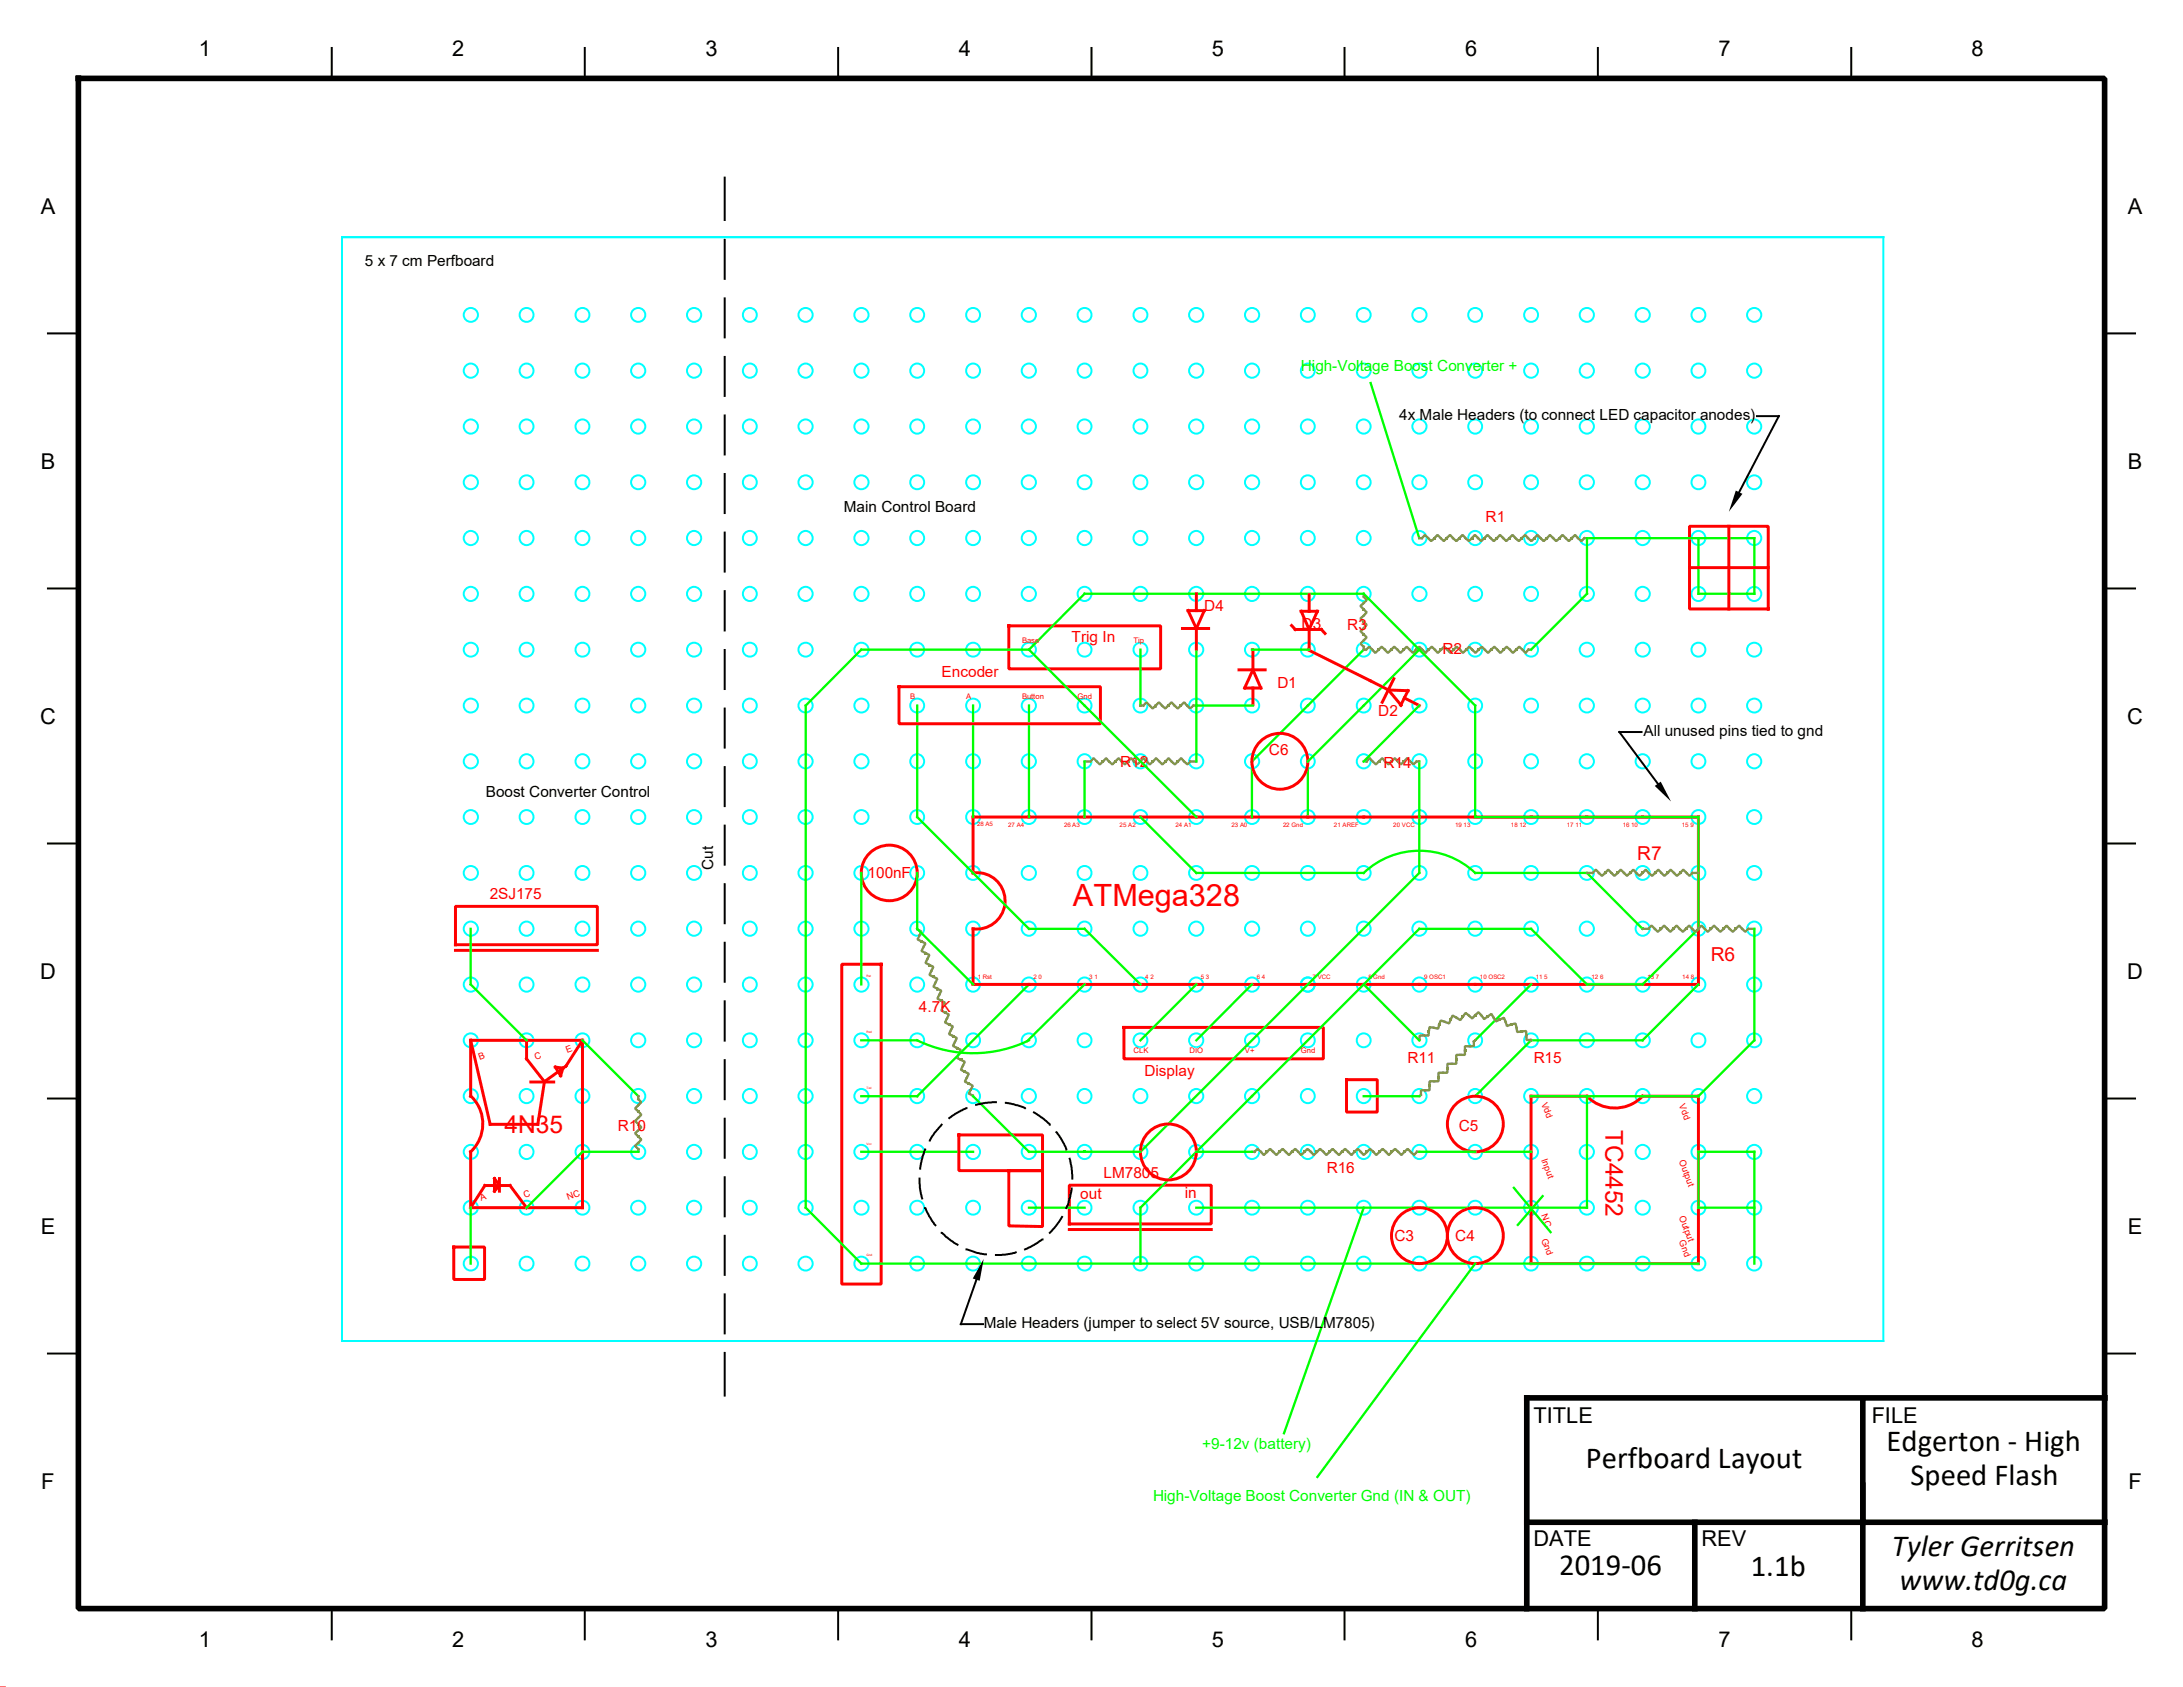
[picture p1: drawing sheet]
<svg xmlns="http://www.w3.org/2000/svg" width="279mm" height="216mm" viewBox="0 0 279 216" stroke-linecap="round" stroke-linejoin="round" font-family="sans-serif">
<defs><g id="words">
<text font-size="3.9" fill="#f00" x="137.3" y="116">ATMega328</text>
<g font-size="3.9">
<text x="241.5" y="185.8">Edgerton - High</text>
<text x="203" y="187.8">Perfboard Layout</text>
<text x="244.5" y="190.1">Speed Flash</text>
<text x="199.6" y="201.6">2019-06</text>
<text x="224.1" y="201.7">1.1b</text>
<text x="242.1" y="199.1">Tyler Gerritsen</text>
<text x="243.1" y="203.5">www.td0g.ca</text>
</g>
<g font-size="3.1" fill="#f00">
<text x="64.6" y="145">4N35</text>
<text x="205.5" y="144.6" transform="rotate(90 205.5 144.6)">TC4452</text>
</g>
<g font-size="2.8">
<text x="25.4" y="7.2">1</text>
<text x="57.9" y="7.2">2</text>
<text x="90.3" y="7.2">3</text>
<text x="122.7" y="7.2">4</text>
<text x="155.1" y="7.2">5</text>
<text x="187.5" y="7.2">6</text>
<text x="220" y="7.2">7</text>
<text x="252.3" y="7.2">8</text>
<text x="5.2" y="27.4">A</text>
<text x="272.3" y="27.4">A</text>
<text x="5.2" y="60">B</text>
<text x="272.3" y="60">B</text>
<text x="5.1" y="92.7">C</text>
<text x="272.2" y="92.7">C</text>
<text x="5.1" y="125.3">D</text>
<text x="272.2" y="125.3">D</text>
<text x="5.2" y="157.9">E</text>
<text x="272.3" y="157.9">E</text>
<text x="196.3" y="182.2">TITLE</text>
<text x="239.6" y="182.2">FILE</text>
<text x="5.2" y="190.5">F</text>
<text x="272.4" y="190.5">F</text>
<text x="196.3" y="197.8">DATE</text>
<text x="217.8" y="197.8">REV</text>
<text x="25.4" y="210.8">1</text>
<text x="57.9" y="210.8">2</text>
<text x="90.3" y="210.8">3</text>
<text x="122.7" y="210.8">4</text>
<text x="155.1" y="210.8">5</text>
<text x="187.5" y="210.8">6</text>
<text x="220" y="210.8">7</text>
<text x="252.3" y="210.8">8</text>
</g>
<g font-size="2.5" fill="#f00">
<text x="209.5" y="110.1">R7</text>
<text x="218.9" y="123">R6</text>
</g>
<g font-size="2">
<text x="46.7" y="34">5 x 7 cm Perfboard</text>
<text x="179.1" y="53.8">4x Male Headers (to connect LED capacitor anodes)</text>
<text x="108" y="65.5">Main Control Board</text>
<text x="210.4" y="94.2">All unused pins tied to gnd</text>
<text x="62.2" y="102">Boost Converter Control</text>
<text x="91.3" y="111.3" transform="rotate(-90 91.3 111.3)">Cut</text>
<text x="125.9" y="170">Male Headers (jumper to select 5V source, USB/LM7805)</text>
</g>
<g font-size="2" fill="#0f0">
<text x="166.5" y="47.5">High-Voltage Boost Converter +</text>
<text x="153.9" y="185.5">+9-12v (battery)</text>
<text x="147.6" y="192.1">High-Voltage Boost Converter Gnd (IN &amp; OUT)</text>
</g>
<g font-size="2" fill="#f00">
<text x="190.1" y="66.8">R1</text>
<text x="137.2" y="82.1">Trig In</text>
<text x="154.1" y="78.1">D4</text>
<text x="166.6" y="80.6">D3</text>
<text x="172.4" y="80.6">R3</text>
<text x="184.6" y="83.7">R2</text>
<text x="120.5" y="86.7">Encoder</text>
<text x="163.5" y="88">D1</text>
<text x="176.4" y="91.7">D2</text>
<text x="143.4" y="98.2">R12</text>
<text x="162.4" y="96.6">C6</text>
<text x="177.1" y="98.3">R14</text>
<text x="111" y="112.4">100nF</text>
<text x="62.7" y="115.1">2SJ175</text>
<text x="117.6" y="129.5">4.7K</text>
<text x="146.5" y="137.7">Display</text>
<text x="180.1" y="136.1">R11</text>
<text x="196.3" y="136.1">R15</text>
<text x="79.1" y="144.8">R10</text>
<text x="186.7" y="144.7">C5</text>
<text x="138.3" y="153.5">out</text>
<text x="141.2" y="150.7">LM7805</text>
<text x="151.6" y="153.3">in</text>
<text x="169.8" y="150.1">R16</text>
<text x="178.5" y="158.9">C3</text>
<text x="186.3" y="158.9">C4</text>
</g>
<g font-size="1.2" fill="#f00">
<text x="61.4" y="135.6" transform="rotate(-20 61.4 135.6)">B</text>
<text x="68.6" y="135.6" transform="rotate(-20 68.6 135.6)">C</text>
<text x="72.6" y="134.7" transform="rotate(-20 72.6 134.7)">E</text>
<text x="197.3" y="141.3" transform="rotate(70 197.3 141.3)">Vdd</text>
<text x="214.9" y="141.4" transform="rotate(70 214.9 141.4)">Vdd</text>
<text x="197.3" y="148.4" transform="rotate(70 197.3 148.4)">Input</text>
<text x="214.9" y="148.6" transform="rotate(70 214.9 148.6)">Output</text>
<text x="61.6" y="153.8" transform="rotate(-20 61.6 153.8)">A</text>
<text x="67.2" y="153.4" transform="rotate(-20 67.2 153.4)">C</text>
<text x="72.7" y="153.6" transform="rotate(-20 72.7 153.6)">NC</text>
<text x="197.3" y="155.5" transform="rotate(70 197.3 155.5)">NC</text>
<text x="214.9" y="155.7" transform="rotate(70 214.9 155.7)">Output</text>
<text x="197.3" y="158.7" transform="rotate(70 197.3 158.7)">Gnd</text>
<text x="214.9" y="158.8" transform="rotate(70 214.9 158.8)">Gnd</text>
</g>
<g font-size="1" fill="#f00">
<text x="130.8" y="82.3">Base</text>
<text x="145.1" y="82.3">Tip</text>
<text x="116.5" y="89.5">B</text>
<text x="123.7" y="89.5">A</text>
<text x="130.8" y="89.5">Button</text>
<text x="137.9" y="89.5">Gnd</text>
<text x="145.1" y="134.7">CLK</text>
<text x="152.2" y="134.7">DIO</text>
<text x="159.3" y="134.7">V+</text>
<text x="166.5" y="134.7">Gnd</text>
</g>
<g font-size=".8" fill="#f00">
<text x="125.1" y="105.7">28 A5</text>
<text x="129" y="105.8">27 A4</text>
<text x="136.2" y="105.8">26 A3</text>
<text x="143.3" y="105.8">25 A2</text>
<text x="150.5" y="105.8">24 A1</text>
<text x="157.6" y="105.8">23 A0</text>
<text x="164.2" y="105.8">22 Gnd</text>
<text x="170.7" y="105.8">21 AREF</text>
<text x="178.3" y="105.8">20 VCC</text>
<text x="186.3" y="105.8">19 13</text>
<text x="193.4" y="105.8">18 12</text>
<text x="200.5" y="105.8">17 11</text>
<text x="207.7" y="105.8">16 10</text>
<text x="215.3" y="105.8">15 9</text>
<text x="125.1" y="125.3">1 Rst</text>
<text x="132.3" y="125.3">2 0</text>
<text x="139.4" y="125.3">3 1</text>
<text x="146.6" y="125.3">4 2</text>
<text x="153.7" y="125.3">5 3</text>
<text x="160.9" y="125.3">6 4</text>
<text x="168" y="125.3">7 VCC</text>
<text x="175.1" y="125.3">8 Gnd</text>
<text x="182.3" y="125.3">9 OSC1</text>
<text x="189.4" y="125.3">10 OSC2</text>
<text x="196.6" y="125.3">11 5</text>
<text x="203.7" y="125.3">12 6</text>
<text x="210.9" y="125.3">13 7</text>
<text x="215.3" y="125.3">14 8</text>
</g>
<g font-size=".4" fill="#f00">
<text x="110.9" y="125.1">Rst</text>
<text x="110.9" y="132.2">Rxd</text>
<text x="110.9" y="139.4">Txd</text>
<text x="110.9" y="146.5">Vcc</text>
<text x="110.9" y="160.8">Gnd</text>
</g>
</g></defs>
<g fill="none" stroke="#0ff" stroke-width=".25">
<path d="M43.8 30.4h197.2v141.2h-197.2z"/>
<circle cx="60.3" cy="47.4" r=".91"/>
<circle cx="60.3" cy="54.6" r=".91"/>
<circle cx="60.3" cy="40.3" r=".9"/>
<circle cx="67.4" cy="47.4" r=".9"/>
<circle cx="67.4" cy="54.6" r=".9"/>
<circle cx="67.4" cy="40.3" r=".89"/>
<circle cx="74.5" cy="47.4" r=".9"/>
<circle cx="74.5" cy="54.6" r=".9"/>
<circle cx="74.5" cy="40.3" r=".89"/>
<circle cx="81.7" cy="47.4" r=".9"/>
<circle cx="81.7" cy="54.6" r=".9"/>
<circle cx="81.7" cy="40.3" r=".9"/>
<circle cx="88.8" cy="47.4" r=".91"/>
<circle cx="88.8" cy="54.6" r=".91"/>
<circle cx="88.8" cy="40.3" r=".9"/>
<circle cx="96" cy="47.4" r=".9"/>
<circle cx="96" cy="54.6" r=".9"/>
<circle cx="96" cy="40.3" r=".89"/>
<circle cx="103.1" cy="47.4" r=".9"/>
<circle cx="103.1" cy="54.6" r=".9"/>
<circle cx="103.1" cy="40.3" r=".9"/>
<circle cx="110.3" cy="47.4" r=".91"/>
<circle cx="110.3" cy="54.6" r=".91"/>
<circle cx="110.3" cy="40.3" r=".9"/>
<circle cx="117.4" cy="47.4" r=".9"/>
<circle cx="117.4" cy="54.6" r=".9"/>
<circle cx="117.4" cy="40.3" r=".89"/>
<circle cx="124.5" cy="47.4" r=".9"/>
<circle cx="124.5" cy="54.6" r=".9"/>
<circle cx="124.5" cy="40.3" r=".89"/>
<circle cx="131.7" cy="47.4" r=".9"/>
<circle cx="131.7" cy="54.6" r=".9"/>
<circle cx="131.7" cy="40.3" r=".9"/>
<circle cx="138.8" cy="47.4" r=".9"/>
<circle cx="138.8" cy="54.6" r=".9"/>
<circle cx="138.8" cy="40.3" r=".89"/>
<circle cx="146" cy="47.4" r=".9"/>
<circle cx="146" cy="54.6" r=".9"/>
<circle cx="146" cy="40.3" r=".89"/>
<circle cx="153.1" cy="47.4" r=".9"/>
<circle cx="153.1" cy="54.6" r=".9"/>
<circle cx="153.1" cy="40.3" r=".9"/>
<circle cx="160.3" cy="47.4" r=".91"/>
<circle cx="160.3" cy="54.6" r=".91"/>
<circle cx="160.3" cy="40.3" r=".9"/>
<circle cx="167.4" cy="47.4" r=".9"/>
<circle cx="167.4" cy="54.6" r=".9"/>
<circle cx="167.4" cy="40.3" r=".89"/>
<circle cx="174.5" cy="47.4" r=".9"/>
<circle cx="174.5" cy="54.6" r=".9"/>
<circle cx="174.5" cy="40.3" r=".89"/>
<circle cx="181.7" cy="47.4" r=".91"/>
<circle cx="181.7" cy="54.6" r=".91"/>
<circle cx="181.7" cy="40.3" r=".9"/>
<circle cx="188.8" cy="47.4" r=".9"/>
<circle cx="188.8" cy="54.6" r=".9"/>
<circle cx="188.8" cy="40.3" r=".89"/>
<circle cx="196" cy="47.4" r=".9"/>
<circle cx="196" cy="54.6" r=".9"/>
<circle cx="196" cy="40.3" r=".89"/>
<circle cx="203.1" cy="47.4" r=".9"/>
<circle cx="203.1" cy="54.6" r=".9"/>
<circle cx="203.1" cy="40.3" r=".9"/>
<circle cx="210.3" cy="47.4" r=".91"/>
<circle cx="210.3" cy="54.6" r=".91"/>
<circle cx="210.3" cy="40.3" r=".9"/>
<circle cx="217.4" cy="47.4" r=".9"/>
<circle cx="217.4" cy="54.6" r=".9"/>
<circle cx="217.4" cy="40.3" r=".89"/>
<circle cx="224.5" cy="47.4" r=".9"/>
<circle cx="224.5" cy="54.6" r=".9"/>
<circle cx="224.5" cy="40.3" r=".9"/>
<circle cx="60.3" cy="68.9" r=".91"/>
<circle cx="60.3" cy="76" r=".91"/>
<circle cx="60.3" cy="61.7" r=".9"/>
<circle cx="67.4" cy="68.8" r=".9"/>
<circle cx="67.4" cy="76" r=".9"/>
<circle cx="67.4" cy="61.7" r=".89"/>
<circle cx="74.5" cy="68.8" r=".9"/>
<circle cx="74.5" cy="76" r=".9"/>
<circle cx="74.5" cy="61.7" r=".89"/>
<circle cx="81.7" cy="68.9" r=".9"/>
<circle cx="81.7" cy="76" r=".9"/>
<circle cx="81.7" cy="61.7" r=".9"/>
<circle cx="88.8" cy="68.9" r=".91"/>
<circle cx="88.8" cy="76" r=".91"/>
<circle cx="88.8" cy="61.7" r=".9"/>
<circle cx="96" cy="68.8" r=".9"/>
<circle cx="96" cy="76" r=".9"/>
<circle cx="96" cy="61.7" r=".89"/>
<circle cx="103.1" cy="68.9" r=".9"/>
<circle cx="103.1" cy="76" r=".9"/>
<circle cx="103.1" cy="61.7" r=".9"/>
<circle cx="110.3" cy="68.9" r=".91"/>
<circle cx="110.3" cy="76" r=".91"/>
<circle cx="110.3" cy="61.7" r=".9"/>
<circle cx="117.4" cy="68.8" r=".9"/>
<circle cx="117.4" cy="76" r=".9"/>
<circle cx="117.4" cy="61.7" r=".89"/>
<circle cx="124.5" cy="68.8" r=".9"/>
<circle cx="124.5" cy="76" r=".9"/>
<circle cx="124.5" cy="61.7" r=".89"/>
<circle cx="131.7" cy="68.9" r=".9"/>
<circle cx="131.7" cy="76" r=".9"/>
<circle cx="131.7" cy="61.7" r=".9"/>
<circle cx="138.8" cy="68.8" r=".9"/>
<circle cx="138.8" cy="76" r=".9"/>
<circle cx="138.8" cy="61.7" r=".89"/>
<circle cx="146" cy="68.8" r=".9"/>
<circle cx="146" cy="76" r=".9"/>
<circle cx="146" cy="61.7" r=".89"/>
<circle cx="153.1" cy="68.9" r=".9"/>
<circle cx="153.1" cy="76" r=".9"/>
<circle cx="153.1" cy="61.7" r=".9"/>
<circle cx="160.3" cy="68.9" r=".91"/>
<circle cx="160.3" cy="76" r=".91"/>
<circle cx="160.3" cy="61.7" r=".9"/>
<circle cx="167.4" cy="68.8" r=".9"/>
<circle cx="167.4" cy="76" r=".9"/>
<circle cx="167.4" cy="61.7" r=".89"/>
<circle cx="174.5" cy="68.8" r=".9"/>
<circle cx="174.5" cy="76" r=".9"/>
<circle cx="174.5" cy="61.7" r=".89"/>
<circle cx="181.7" cy="68.9" r=".91"/>
<circle cx="181.7" cy="76" r=".91"/>
<circle cx="181.7" cy="61.7" r=".9"/>
<circle cx="188.8" cy="68.8" r=".9"/>
<circle cx="188.8" cy="76" r=".9"/>
<circle cx="188.8" cy="61.7" r=".89"/>
<circle cx="196" cy="68.8" r=".9"/>
<circle cx="196" cy="76" r=".9"/>
<circle cx="196" cy="61.7" r=".89"/>
<circle cx="203.1" cy="68.9" r=".9"/>
<circle cx="203.1" cy="76" r=".9"/>
<circle cx="203.1" cy="61.7" r=".9"/>
<circle cx="210.3" cy="68.9" r=".91"/>
<circle cx="210.3" cy="76" r=".91"/>
<circle cx="210.3" cy="61.7" r=".9"/>
<circle cx="217.4" cy="68.8" r=".9"/>
<circle cx="217.4" cy="76" r=".9"/>
<circle cx="217.4" cy="61.7" r=".89"/>
<circle cx="224.5" cy="68.9" r=".9"/>
<circle cx="224.5" cy="76" r=".9"/>
<circle cx="224.5" cy="61.7" r=".9"/>
<circle cx="60.3" cy="97.4" r=".91"/>
<circle cx="60.3" cy="83.1" r=".9"/>
<circle cx="60.3" cy="90.3" r=".9"/>
<circle cx="67.4" cy="97.4" r=".9"/>
<circle cx="67.4" cy="90.3" r=".89"/>
<circle cx="67.4" cy="83.1" r=".89"/>
<circle cx="74.5" cy="97.4" r=".9"/>
<circle cx="74.5" cy="90.3" r=".89"/>
<circle cx="74.5" cy="83.1" r=".89"/>
<circle cx="81.7" cy="97.4" r=".9"/>
<circle cx="81.7" cy="83.2" r=".9"/>
<circle cx="81.7" cy="90.3" r=".9"/>
<circle cx="88.8" cy="97.4" r=".91"/>
<circle cx="88.8" cy="83.1" r=".9"/>
<circle cx="88.8" cy="90.3" r=".9"/>
<circle cx="96" cy="97.4" r=".9"/>
<circle cx="96" cy="83.1" r=".89"/>
<circle cx="96" cy="90.3" r=".89"/>
<circle cx="103.1" cy="97.4" r=".9"/>
<circle cx="103.1" cy="90.3" r=".9"/>
<circle cx="103.1" cy="83.2" r=".9"/>
<circle cx="110.3" cy="97.4" r=".91"/>
<circle cx="110.3" cy="83.1" r=".9"/>
<circle cx="110.3" cy="90.3" r=".9"/>
<circle cx="117.4" cy="97.4" r=".9"/>
<circle cx="117.4" cy="83.1" r=".89"/>
<circle cx="117.4" cy="90.3" r=".89"/>
<circle cx="124.5" cy="97.4" r=".9"/>
<circle cx="124.5" cy="83.1" r=".89"/>
<circle cx="124.5" cy="90.3" r=".89"/>
<circle cx="131.7" cy="97.4" r=".9"/>
<circle cx="131.7" cy="90.3" r=".9"/>
<circle cx="131.7" cy="83.2" r=".9"/>
<circle cx="138.8" cy="97.4" r=".9"/>
<circle cx="138.8" cy="90.3" r=".89"/>
<circle cx="138.8" cy="83.1" r=".89"/>
<circle cx="146" cy="97.4" r=".9"/>
<circle cx="146" cy="90.3" r=".89"/>
<circle cx="146" cy="83.1" r=".89"/>
<circle cx="153.1" cy="97.4" r=".9"/>
<circle cx="153.1" cy="90.3" r=".9"/>
<circle cx="153.1" cy="83.2" r=".9"/>
<circle cx="160.3" cy="97.4" r=".91"/>
<circle cx="160.3" cy="83.1" r=".9"/>
<circle cx="160.3" cy="90.3" r=".9"/>
<circle cx="167.4" cy="97.4" r=".9"/>
<circle cx="167.4" cy="90.3" r=".89"/>
<circle cx="167.4" cy="83.1" r=".89"/>
<circle cx="174.5" cy="97.4" r=".9"/>
<circle cx="174.5" cy="83.1" r=".89"/>
<circle cx="174.5" cy="90.3" r=".89"/>
<circle cx="181.7" cy="97.4" r=".91"/>
<circle cx="181.7" cy="90.3" r=".9"/>
<circle cx="181.7" cy="83.1" r=".9"/>
<circle cx="188.8" cy="97.4" r=".9"/>
<circle cx="188.8" cy="90.3" r=".89"/>
<circle cx="188.8" cy="83.1" r=".89"/>
<circle cx="196" cy="97.4" r=".9"/>
<circle cx="196" cy="90.3" r=".89"/>
<circle cx="196" cy="83.1" r=".89"/>
<circle cx="203.1" cy="97.4" r=".9"/>
<circle cx="203.1" cy="90.3" r=".9"/>
<circle cx="203.1" cy="83.2" r=".9"/>
<circle cx="210.3" cy="97.4" r=".91"/>
<circle cx="210.3" cy="83.1" r=".9"/>
<circle cx="210.3" cy="90.3" r=".9"/>
<circle cx="217.4" cy="97.4" r=".9"/>
<circle cx="217.4" cy="90.3" r=".89"/>
<circle cx="217.4" cy="83.1" r=".89"/>
<circle cx="224.5" cy="97.4" r=".9"/>
<circle cx="224.5" cy="83.2" r=".9"/>
<circle cx="224.5" cy="90.3" r=".9"/>
<circle cx="60.3" cy="118.8" r=".91"/>
<circle cx="60.3" cy="104.6" r=".9"/>
<circle cx="60.3" cy="111.7" r=".9"/>
<circle cx="67.4" cy="118.8" r=".9"/>
<circle cx="67.4" cy="111.7" r=".89"/>
<circle cx="67.4" cy="104.6" r=".89"/>
<circle cx="74.5" cy="118.8" r=".9"/>
<circle cx="74.5" cy="104.6" r=".89"/>
<circle cx="74.5" cy="111.7" r=".89"/>
<circle cx="81.7" cy="118.9" r=".9"/>
<circle cx="81.7" cy="104.6" r=".9"/>
<circle cx="81.7" cy="111.7" r=".9"/>
<circle cx="88.8" cy="118.8" r=".91"/>
<circle cx="88.8" cy="111.7" r=".9"/>
<circle cx="88.8" cy="104.6" r=".9"/>
<circle cx="96" cy="118.8" r=".9"/>
<circle cx="96" cy="111.7" r=".89"/>
<circle cx="96" cy="104.6" r=".89"/>
<circle cx="103.1" cy="118.9" r=".9"/>
<circle cx="103.1" cy="111.7" r=".9"/>
<circle cx="103.1" cy="104.6" r=".9"/>
<circle cx="110.3" cy="118.8" r=".91"/>
<circle cx="110.3" cy="111.7" r=".9"/>
<circle cx="110.3" cy="104.6" r=".9"/>
<circle cx="117.4" cy="118.8" r=".9"/>
<circle cx="117.4" cy="104.6" r=".89"/>
<circle cx="117.4" cy="111.7" r=".89"/>
<circle cx="124.5" cy="118.8" r=".9"/>
<circle cx="124.5" cy="104.6" r=".89"/>
<circle cx="124.5" cy="111.7" r=".89"/>
<circle cx="131.7" cy="118.9" r=".9"/>
<circle cx="131.7" cy="104.6" r=".9"/>
<circle cx="131.7" cy="111.7" r=".9"/>
<circle cx="138.8" cy="118.8" r=".9"/>
<circle cx="138.8" cy="111.7" r=".89"/>
<circle cx="138.8" cy="104.6" r=".89"/>
<circle cx="146" cy="118.8" r=".9"/>
<circle cx="146" cy="104.6" r=".89"/>
<circle cx="146" cy="111.7" r=".89"/>
<circle cx="153.1" cy="118.9" r=".9"/>
<circle cx="153.1" cy="104.6" r=".9"/>
<circle cx="153.1" cy="111.7" r=".9"/>
<circle cx="160.3" cy="118.8" r=".91"/>
<circle cx="160.3" cy="104.6" r=".9"/>
<circle cx="160.3" cy="111.7" r=".9"/>
<circle cx="167.4" cy="118.8" r=".9"/>
<circle cx="167.4" cy="111.7" r=".89"/>
<circle cx="167.4" cy="104.6" r=".89"/>
<circle cx="174.5" cy="118.8" r=".9"/>
<circle cx="174.5" cy="111.7" r=".89"/>
<circle cx="174.5" cy="104.6" r=".89"/>
<circle cx="181.7" cy="118.8" r=".91"/>
<circle cx="181.7" cy="104.6" r=".9"/>
<circle cx="181.7" cy="111.7" r=".9"/>
<circle cx="188.8" cy="118.8" r=".9"/>
<circle cx="188.8" cy="104.6" r=".89"/>
<circle cx="188.8" cy="111.7" r=".89"/>
<circle cx="196" cy="118.8" r=".9"/>
<circle cx="196" cy="104.6" r=".89"/>
<circle cx="196" cy="111.7" r=".89"/>
<circle cx="203.1" cy="118.9" r=".9"/>
<circle cx="203.1" cy="104.6" r=".9"/>
<circle cx="203.1" cy="111.7" r=".9"/>
<circle cx="210.3" cy="118.8" r=".91"/>
<circle cx="210.3" cy="111.7" r=".9"/>
<circle cx="210.3" cy="104.6" r=".9"/>
<circle cx="217.4" cy="118.8" r=".9"/>
<circle cx="217.4" cy="104.6" r=".89"/>
<circle cx="217.4" cy="111.7" r=".89"/>
<circle cx="224.5" cy="118.9" r=".9"/>
<circle cx="224.5" cy="111.7" r=".9"/>
<circle cx="224.5" cy="104.6" r=".9"/>
<circle cx="60.3" cy="126" r=".91"/>
<circle cx="60.3" cy="133.1" r=".9"/>
<circle cx="67.4" cy="126" r=".9"/>
<circle cx="67.4" cy="133.1" r=".89"/>
<circle cx="74.5" cy="126" r=".9"/>
<circle cx="74.5" cy="133.1" r=".89"/>
<circle cx="81.7" cy="126" r=".9"/>
<circle cx="81.7" cy="133.1" r=".9"/>
<circle cx="88.8" cy="126" r=".91"/>
<circle cx="88.8" cy="133.1" r=".9"/>
<circle cx="96" cy="126" r=".9"/>
<circle cx="96" cy="133.1" r=".89"/>
<circle cx="103.1" cy="126" r=".9"/>
<circle cx="103.1" cy="133.1" r=".9"/>
<circle cx="110.3" cy="126" r=".91"/>
<circle cx="110.3" cy="133.1" r=".9"/>
<circle cx="117.4" cy="126" r=".9"/>
<circle cx="117.4" cy="133.1" r=".89"/>
<circle cx="124.5" cy="126" r=".9"/>
<circle cx="124.5" cy="133.1" r=".89"/>
<circle cx="131.7" cy="126" r=".9"/>
<circle cx="131.7" cy="133.1" r=".9"/>
<circle cx="138.8" cy="126" r=".9"/>
<circle cx="138.8" cy="133.1" r=".89"/>
<circle cx="146" cy="126" r=".9"/>
<circle cx="146" cy="133.1" r=".89"/>
<circle cx="153.1" cy="126" r=".9"/>
<circle cx="153.1" cy="133.1" r=".9"/>
<circle cx="160.3" cy="126" r=".91"/>
<circle cx="160.3" cy="133.1" r=".9"/>
<circle cx="167.4" cy="126" r=".9"/>
<circle cx="167.4" cy="133.1" r=".89"/>
<circle cx="174.5" cy="126" r=".9"/>
<circle cx="174.5" cy="133.1" r=".89"/>
<circle cx="181.7" cy="126" r=".91"/>
<circle cx="181.7" cy="133.1" r=".9"/>
<circle cx="188.8" cy="126" r=".9"/>
<circle cx="188.8" cy="133.1" r=".89"/>
<circle cx="196" cy="126" r=".9"/>
<circle cx="196" cy="133.1" r=".89"/>
<circle cx="203.1" cy="126" r=".9"/>
<circle cx="203.1" cy="133.1" r=".9"/>
<circle cx="210.3" cy="126" r=".91"/>
<circle cx="210.3" cy="133.1" r=".9"/>
<circle cx="217.4" cy="126" r=".9"/>
<circle cx="217.4" cy="133.1" r=".89"/>
<circle cx="224.5" cy="126" r=".9"/>
<circle cx="224.5" cy="133.1" r=".9"/>
<circle cx="60.3" cy="140.3" r=".91"/>
<circle cx="60.3" cy="147.4" r=".91"/>
<circle cx="60.3" cy="154.6" r=".9"/>
<circle cx="67.4" cy="140.3" r=".9"/>
<circle cx="67.4" cy="147.4" r=".9"/>
<circle cx="67.4" cy="154.6" r=".89"/>
<circle cx="74.5" cy="140.3" r=".9"/>
<circle cx="74.5" cy="147.4" r=".9"/>
<circle cx="74.5" cy="154.6" r=".89"/>
<circle cx="81.7" cy="140.3" r=".9"/>
<circle cx="81.7" cy="147.4" r=".9"/>
<circle cx="81.7" cy="154.6" r=".9"/>
<circle cx="88.8" cy="140.3" r=".91"/>
<circle cx="88.8" cy="147.4" r=".91"/>
<circle cx="88.8" cy="154.6" r=".9"/>
<circle cx="96" cy="140.3" r=".9"/>
<circle cx="96" cy="147.4" r=".9"/>
<circle cx="96" cy="154.6" r=".89"/>
<circle cx="103.1" cy="140.3" r=".9"/>
<circle cx="103.1" cy="147.4" r=".9"/>
<circle cx="103.1" cy="154.6" r=".9"/>
<circle cx="110.3" cy="140.3" r=".91"/>
<circle cx="110.3" cy="147.4" r=".91"/>
<circle cx="110.3" cy="154.6" r=".9"/>
<circle cx="117.4" cy="140.3" r=".9"/>
<circle cx="117.4" cy="147.4" r=".9"/>
<circle cx="117.4" cy="154.6" r=".89"/>
<circle cx="124.5" cy="140.3" r=".9"/>
<circle cx="124.5" cy="147.4" r=".9"/>
<circle cx="124.5" cy="154.6" r=".89"/>
<circle cx="131.7" cy="140.3" r=".9"/>
<circle cx="131.7" cy="147.4" r=".9"/>
<circle cx="131.7" cy="154.6" r=".9"/>
<circle cx="138.8" cy="140.3" r=".9"/>
<circle cx="138.8" cy="147.4" r=".9"/>
<circle cx="138.8" cy="154.6" r=".89"/>
<circle cx="146" cy="140.3" r=".9"/>
<circle cx="146" cy="147.4" r=".9"/>
<circle cx="146" cy="154.6" r=".89"/>
<circle cx="153.1" cy="140.3" r=".9"/>
<circle cx="153.1" cy="147.4" r=".9"/>
<circle cx="153.1" cy="154.6" r=".9"/>
<circle cx="160.3" cy="140.3" r=".91"/>
<circle cx="160.3" cy="147.4" r=".91"/>
<circle cx="160.3" cy="154.6" r=".9"/>
<circle cx="167.4" cy="140.3" r=".9"/>
<circle cx="167.4" cy="147.4" r=".9"/>
<circle cx="167.4" cy="154.6" r=".89"/>
<circle cx="174.5" cy="140.3" r=".9"/>
<circle cx="174.5" cy="147.4" r=".9"/>
<circle cx="174.5" cy="154.6" r=".89"/>
<circle cx="181.7" cy="140.3" r=".91"/>
<circle cx="181.7" cy="147.4" r=".91"/>
<circle cx="181.7" cy="154.6" r=".9"/>
<circle cx="188.8" cy="140.3" r=".9"/>
<circle cx="188.8" cy="147.4" r=".9"/>
<circle cx="188.8" cy="154.6" r=".89"/>
<circle cx="196" cy="140.3" r=".9"/>
<circle cx="196" cy="147.4" r=".9"/>
<circle cx="196" cy="154.6" r=".89"/>
<circle cx="203.1" cy="140.3" r=".9"/>
<circle cx="203.1" cy="147.4" r=".9"/>
<circle cx="203.1" cy="154.6" r=".9"/>
<circle cx="210.3" cy="140.3" r=".91"/>
<circle cx="210.3" cy="147.4" r=".91"/>
<circle cx="210.3" cy="154.6" r=".9"/>
<circle cx="217.4" cy="140.3" r=".9"/>
<circle cx="217.4" cy="147.4" r=".9"/>
<circle cx="217.4" cy="154.6" r=".89"/>
<circle cx="224.5" cy="140.3" r=".9"/>
<circle cx="224.5" cy="147.4" r=".9"/>
<circle cx="224.5" cy="154.6" r=".9"/>
<circle cx="60.3" cy="161.7" r=".9"/>
<circle cx="67.4" cy="161.7" r=".89"/>
<circle cx="74.5" cy="161.7" r=".89"/>
<circle cx="81.7" cy="161.7" r=".9"/>
<circle cx="88.8" cy="161.7" r=".9"/>
<circle cx="96" cy="161.7" r=".89"/>
<circle cx="103.1" cy="161.7" r=".9"/>
<circle cx="110.3" cy="161.7" r=".9"/>
<circle cx="117.4" cy="161.7" r=".89"/>
<circle cx="124.5" cy="161.7" r=".89"/>
<circle cx="131.7" cy="161.7" r=".9"/>
<circle cx="138.8" cy="161.7" r=".89"/>
<circle cx="146" cy="161.7" r=".89"/>
<circle cx="153.1" cy="161.7" r=".9"/>
<circle cx="160.3" cy="161.7" r=".9"/>
<circle cx="167.4" cy="161.7" r=".89"/>
<circle cx="174.5" cy="161.7" r=".89"/>
<circle cx="181.7" cy="161.7" r=".9"/>
<circle cx="188.8" cy="161.7" r=".89"/>
<circle cx="196" cy="161.7" r=".89"/>
<circle cx="203.1" cy="161.7" r=".9"/>
<circle cx="210.3" cy="161.7" r=".9"/>
<circle cx="217.4" cy="161.7" r=".89"/>
<circle cx="224.5" cy="161.7" r=".9"/>
</g>
<g fill="none" stroke="#f00" stroke-width=".38">
<path d="M136.9 151.7h18.1v4.9h-18.1zM136.9 157.4h18.1M196 140.3h7.1a4.9 4.9 0 0 0 7.1 0h7.2v21.4h-21.4z"/>
<circle cx="113.8" cy="111.7" r="3.6"/>
</g>
<path d="M167.4 97.5v7.1h7.1M181.7 104.6v7.1" fill="none" stroke="#0f0" stroke-width=".3"/>
<path d="M117.4 118.9l.5 .3-.5 1 .5 .3" fill="none" stroke="#83954a" stroke-width=".3"/>
<path d="M117.8 120.3h.3v.3h-.3z" fill-rule="evenodd" fill="#83954a"/>
<path d="M117.9 120.5l.5 .2-.5 1 .5 .3" fill="none" stroke="#83954a" stroke-width=".3"/>
<path d="M118.3 121.8h.3v.3h-.3z" fill-rule="evenodd" fill="#83954a"/>
<path d="M118.4 122l.6 .2-.6 1 .6 .3" fill="none" stroke="#83954a" stroke-width=".3"/>
<path d="M118.8 123.4h.3v.3h-.3z" fill-rule="evenodd" fill="#83954a"/>
<path d="M119 123.5l.5 .2-.5 1.1 .5 .2" fill="none" stroke="#83954a" stroke-width=".3"/>
<path d="M119.3 124.9h.3v.3h-.3z" fill-rule="evenodd" fill="#83954a"/>
<path d="M119.5 125l.5 .3-.5 1 .5 .2M120 126.5h.1M120 126.5l.5 .3-.5 1 .5 .3" fill="none" stroke="#83954a" stroke-width=".3"/>
<path d="M120.3 127.9h.3v.3h-.3z" fill-rule="evenodd" fill="#83954a"/>
<path d="M120.5 128.1l.4 .2-.4 1 .4 .3" fill="none" stroke="#83954a" stroke-width=".3"/>
<path d="M120.8 129.4h.3v.3h-.3z" fill-rule="evenodd" fill="#83954a"/>
<path d="M120.9 129.6l.6 .2-.6 1.1 .6 .2" fill="none" stroke="#83954a" stroke-width=".3"/>
<path d="M121.3 130.9h.3v.3h-.3z" fill-rule="evenodd" fill="#83954a"/>
<path d="M121.5 131.1l.5 .3-.5 .9 .5 .3" fill="none" stroke="#83954a" stroke-width=".3"/>
<path d="M121.8 132.5h.3v.3h-.3z" fill-rule="evenodd" fill="#83954a"/>
<path d="M122 132.6l.5 .2-.5 1.1 .5 .2" fill="none" stroke="#83954a" stroke-width=".3"/>
<path d="M122.3 134h.3v.3h-.3z" fill-rule="evenodd" fill="#83954a"/>
<path d="M122.5 134.1l.5 .3-.5 1 .5 .2" fill="none" stroke="#83954a" stroke-width=".3"/>
<path d="M122.9 135.5h.2v.3h-.2z" fill-rule="evenodd" fill="#83954a"/>
<path d="M123 135.6l.5 .3-.5 1 .5 .3" fill="none" stroke="#83954a" stroke-width=".3"/>
<path d="M123.4 137h.3v.3h-.3z" fill-rule="evenodd" fill="#83954a"/>
<path d="M123.5 137.2l.5 .2-.5 1 .5 .3" fill="none" stroke="#83954a" stroke-width=".3"/>
<path d="M123.9 138.5h.3v.3h-.3z" fill-rule="evenodd" fill="#83954a"/>
<path d="M124 138.7l.5 .2-.5 1.1 .5 .3" fill="none" stroke="#83954a" stroke-width=".3"/>
<path d="M124.5 104.6h92.9v21.4h-92.9v-7.1a3.6 3.6 0 0 0 4.1-3.6 3.6 3.6 0 0 0-4.1-3.6zM107.7 123.4h5.1v40.9h-5.1z" fill="none" stroke="#f00" stroke-width=".38"/>
<path d="M110.2 111.7v14.3M117.4 118.9l7.1 7.1M110.2 133.1h7.2M131.7 126l-14.3 14.3h-7.2M110.2 147.4h14.3" fill="none" stroke="#0f0" stroke-width=".3"/>
<path d="M210.1 118.7h.3v.3h-.3z" fill-rule="evenodd" fill="#0f0"/>
<path d="M203.1 68.9h14.3M217.4 76h7.1M117.4 111.7v7.2M117.4 133.1a16.3 16.3 0 0 0 14.3 0M110.2 161.7h107.2" fill="none" stroke="#0f0" stroke-width=".3"/>
<path d="M216.2 67.4h10.1v10.5h-10.1z" fill="none" stroke="#f00" stroke-width=".38"/>
<path d="M194.1 83.1l.3-.3 .8 .8 .4-.5h.4" fill="none" stroke="#83954a" stroke-width=".3"/>
<path d="M193.9 83h.3v.3h-.3z" fill-rule="evenodd" fill="#83954a"/>
<path d="M192.4 83.1l.4-.3 .8 .8 .5-.5" fill="none" stroke="#83954a" stroke-width=".3"/>
<path d="M192.3 83h.3v.3h-.3z" fill-rule="evenodd" fill="#83954a"/>
<path d="M190.8 83.1l.5-.3 .7 .8 .4-.5" fill="none" stroke="#83954a" stroke-width=".3"/>
<path d="M190.7 83h.3v.3h-.3z" fill-rule="evenodd" fill="#83954a"/>
<path d="M189.2 83.1l.5-.3 .8 .8 .3-.5" fill="none" stroke="#83954a" stroke-width=".3"/>
<path d="M189.1 83h.3v.3h-.3z" fill-rule="evenodd" fill="#83954a"/>
<path d="M187.7 83.1l.3-.3 .8 .8 .4-.5" fill="none" stroke="#83954a" stroke-width=".3"/>
<path d="M187.5 83h.3v.3h-.3z" fill-rule="evenodd" fill="#83954a"/>
<path d="M186.1 83.1l.3-.3 .8 .8 .5-.5" fill="none" stroke="#83954a" stroke-width=".3"/>
<path d="M185.9 83h.3v.3h-.3z" fill-rule="evenodd" fill="#83954a"/>
<path d="M184.4 83.1l.4-.3 .8 .8 .5-.5" fill="none" stroke="#83954a" stroke-width=".3"/>
<path d="M184.3 83h.3v.3h-.3z" fill-rule="evenodd" fill="#83954a"/>
<path d="M182.8 83.1l.5-.3 .7 .8 .4-.5" fill="none" stroke="#83954a" stroke-width=".3"/>
<path d="M182.7 83h.3v.3h-.3z" fill-rule="evenodd" fill="#83954a"/>
<path d="M181.2 83.1l.5-.3 .8 .8 .3-.5" fill="none" stroke="#83954a" stroke-width=".3"/>
<path d="M181.1 83h.3v.3h-.3z" fill-rule="evenodd" fill="#83954a"/>
<path d="M179.7 83.1l.3-.3 .8 .8 .4-.5" fill="none" stroke="#83954a" stroke-width=".3"/>
<path d="M179.5 83h.3v.3h-.3z" fill-rule="evenodd" fill="#83954a"/>
<path d="M178.1 83.1l.3-.3 .8 .8 .5-.5" fill="none" stroke="#83954a" stroke-width=".3"/>
<path d="M177.9 83h.3v.3h-.3z" fill-rule="evenodd" fill="#83954a"/>
<path d="M176.4 83.1l.4-.3 .8 .8 .5-.5" fill="none" stroke="#83954a" stroke-width=".3"/>
<path d="M176.3 83h.3v.3h-.3z" fill-rule="evenodd" fill="#83954a"/>
<path d="M181.7 68.9h.3l.4-.4 .8 .8 .4-.4M174.5 83.1h.3l.5-.3 .7 .8 .4-.5" fill="none" stroke="#83954a" stroke-width=".3"/>
<path d="M175.4 49l6.3 19.9M167.4 90.3l-7.2 7.2v7.1" fill="none" stroke="#0f0" stroke-width=".3"/>
<path d="M183.4 68.7h.3v.3h-.3z" fill-rule="evenodd" fill="#83954a"/>
<path d="M183.6 68.9l.4-.4 .8 .8 .4-.4" fill="none" stroke="#83954a" stroke-width=".3"/>
<path d="M185 68.7h.3v.3h-.3z" fill-rule="evenodd" fill="#83954a"/>
<path d="M185.2 68.9l.4-.4 .8 .8 .4-.4" fill="none" stroke="#83954a" stroke-width=".3"/>
<path d="M186.6 68.7h.3v.3h-.3z" fill-rule="evenodd" fill="#83954a"/>
<path d="M186.8 68.9l.4-.4 .8 .8 .4-.4" fill="none" stroke="#83954a" stroke-width=".3"/>
<path d="M188.3 68.7h.3v.3h-.3z" fill-rule="evenodd" fill="#83954a"/>
<path d="M188.4 68.9l.4-.4 .8 .8 .4-.4" fill="none" stroke="#83954a" stroke-width=".3"/>
<path d="M189.8 68.7h.3v.3h-.3z" fill-rule="evenodd" fill="#83954a"/>
<path d="M190 68.9l.4-.4 .8 .8 .4-.4" fill="none" stroke="#83954a" stroke-width=".3"/>
<path d="M191.4 68.7h.3v.3h-.3z" fill-rule="evenodd" fill="#83954a"/>
<path d="M191.6 68.9l.4-.4 .8 .8 .4-.4" fill="none" stroke="#83954a" stroke-width=".3"/>
<path d="M193 68.7h.3v.3h-.3z" fill-rule="evenodd" fill="#83954a"/>
<path d="M193.2 68.9l.4-.4 .8 .8 .4-.4" fill="none" stroke="#83954a" stroke-width=".3"/>
<path d="M194.6 68.7h.3v.3h-.3z" fill-rule="evenodd" fill="#83954a"/>
<path d="M194.8 68.9l.4-.4 .8 .8 .4-.4" fill="none" stroke="#83954a" stroke-width=".3"/>
<path d="M196.3 68.7h.3v.3h-.3z" fill-rule="evenodd" fill="#83954a"/>
<path d="M196.4 68.9l.4-.4 .8 .8 .4-.4" fill="none" stroke="#83954a" stroke-width=".3"/>
<path d="M197.8 68.7h.3v.3h-.3z" fill-rule="evenodd" fill="#83954a"/>
<path d="M198 68.9l.4-.4 .8 .8 .4-.4" fill="none" stroke="#83954a" stroke-width=".3"/>
<path d="M199.4 68.7h.3v.3h-.3z" fill-rule="evenodd" fill="#83954a"/>
<path d="M199.6 68.9l.4-.4 .8 .8 .4-.4" fill="none" stroke="#83954a" stroke-width=".3"/>
<path d="M201 68.7h.3v.3h-.3z" fill-rule="evenodd" fill="#83954a"/>
<path d="M201.2 68.9l.4-.4 .8 .8 .4-.4h.3" fill="none" stroke="#83954a" stroke-width=".3"/>
<path d="M115.1 87.9h25.7v4.7h-25.7zM143.8 131.5h25.6v4h-25.6z" fill="none" stroke="#f00" stroke-width=".38"/>
<path d="M117.4 90.3v14.3l14.3 14.3M124.5 90.3v14.3M131.7 90.3v14.3" fill="none" stroke="#0f0" stroke-width=".3"/>
<path d="M138.7 147.3h.3v.3h-.3z" fill-rule="evenodd" fill="#0f0"/>
<g fill="none" stroke="#f00" stroke-width=".38">
<path d="M129.1 80.1h19.4v5.5h-19.4zM122.7 145.2h10.7v4.6h-10.7zM129.1 149.8h4.3v7.2l-4.3-.1z"/>
<circle cx="163.8" cy="97.4" r="3.6"/>
<circle cx="149.5" cy="147.4" r="3.6"/>
<circle cx="181.7" cy="158.1" r="3.6"/>
</g>
<g fill="none" stroke="#0f0" stroke-width=".3">
<path d="M217.4 76v-7.1h7.1v7.1M138.8 90.3l-7.1-7.2h-21.5l-7.1 7.2v64.3l7.1 7.1M146 83.1v7.2M174.5 83.1l-7.1 7.2M174.5 90.3l-7.1 7.2M188.8 90.3v14.3h28.6v14.3l-7.2 7.1M131.7 118.9h7.1l7.2 7.1M181.7 111.7l-35.7 35.7h-14.3l-7.2-7.1M153.1 126l-7.1 7.1M160.2 126l-7.1 7.1M196 133.1l-7.2 7.2M196 126l-7.2 7.1"/>
<path d="M203.1 126l-7.1-7.1h-14.3l-35.7 35.7v7.1M131.7 154.6h7.1M174.5 154.6l-10.2 28.8M188.8 147.4h7.2M193.8 152l4.7 5.7M196 140.3h21.4M197.4 153.1l-3.1 3.7M203.1 140.3v14.3h-50M224.5 154.6h-7.1v-7.2h7.1v14.3"/>
</g>
<path d="M174.5 81.2l.4 .4-.8 .8 .4 .4v.3" fill="none" stroke="#83954a" stroke-width=".3"/>
<path d="M174.4 81h.3v.3h-.3z" fill-rule="evenodd" fill="#83954a"/>
<path d="M174.5 79.6l.4 .4-.8 .8 .4 .4" fill="none" stroke="#83954a" stroke-width=".3"/>
<path d="M174.4 79.4h.3v.3h-.3z" fill-rule="evenodd" fill="#83954a"/>
<path d="M174.5 78l.4 .4-.8 .8 .4 .4" fill="none" stroke="#83954a" stroke-width=".3"/>
<path d="M174.4 77.8h.3v.3h-.3z" fill-rule="evenodd" fill="#83954a"/>
<path d="M174.5 76v.4l.4 .4-.8 .8 .4 .4M146 90.3h.3l.4-.4 .8 .8 .4-.4M147.9 90.3h.1M147.9 90.3l.4-.4 .8 .8 .4-.4" fill="none" stroke="#83954a" stroke-width=".3"/>
<g fill="none" stroke="#f00" stroke-width=".38">
<path d="M152.1 78.1h2l-1 2.3zM151.3 80.4h3.4"/>
<circle cx="188.8" cy="158.1" r="3.6"/>
</g>
<path d="M203.1 68.9v7.1l-7.1 7.1M131.7 83.1l7.1-7.1h35.7l7.2 7.1-7.2 7.2M138.8 126l-7.3 7.2" fill="none" stroke="#0f0" stroke-width=".3"/>
<path d="M149.4 90.1h.3v.3h-.3z" fill-rule="evenodd" fill="#83954a"/>
<path d="M149.5 90.3l.4-.4 .8 .8 .4-.4" fill="none" stroke="#83954a" stroke-width=".3"/>
<path d="M151 90.1h.3v.3h-.3z" fill-rule="evenodd" fill="#83954a"/>
<path d="M150.7 97.5l.5-.5 .8 .8 .4-.3h.7M151.1 90.3l.5-.4 .7 .8 .4-.4h.4" fill="none" stroke="#83954a" stroke-width=".3"/>
<path d="M150.6 97.3h.3v.3h-.3z" fill-rule="evenodd" fill="#83954a"/>
<path d="M149.2 97.5l.4-.5 .8 .8 .3-.3" fill="none" stroke="#83954a" stroke-width=".3"/>
<path d="M149 97.3h.3v.3h-.3z" fill-rule="evenodd" fill="#83954a"/>
<path d="M147.6 97.5l.4-.5 .8 .8 .4-.3" fill="none" stroke="#83954a" stroke-width=".3"/>
<path d="M147.4 97.3h.3v.3h-.3z" fill-rule="evenodd" fill="#83954a"/>
<path d="M146 97.5l.3-.5 .9 .8 .4-.3" fill="none" stroke="#83954a" stroke-width=".3"/>
<path d="M145.8 97.3h.3v.3h-.3z" fill-rule="evenodd" fill="#83954a"/>
<path d="M144.4 97.5l.4-.5 .7 .8 .5-.3" fill="none" stroke="#83954a" stroke-width=".3"/>
<path d="M144.2 97.3h.3v.3h-.3z" fill-rule="evenodd" fill="#83954a"/>
<path d="M142.7 97.5l.5-.5 .8 .8 .4-.3" fill="none" stroke="#83954a" stroke-width=".3"/>
<path d="M142.6 97.3h.3v.3h-.3z" fill-rule="evenodd" fill="#83954a"/>
<path d="M141.2 97.5l.4-.5 .8 .8 .3-.3" fill="none" stroke="#83954a" stroke-width=".3"/>
<path d="M141 97.3h.3v.3h-.3z" fill-rule="evenodd" fill="#83954a"/>
<path d="M138.8 97.5h.8l.4-.5 .8 .8 .4-.3M179.7 97.5l.4-.5 .8 .8 .4-.3h.4" fill="none" stroke="#83954a" stroke-width=".3"/>
<path d="M138.8 97.5v7.1M153.1 83.1v14.4M181.7 83.1l7.1 7.2M181.7 97.5v7.1" fill="none" stroke="#0f0" stroke-width=".3"/>
<path d="M153.1 76v2.1M166.5 78.2h2.1l-1 2.4zM167.6 76.1v2.1M153.1 80.4v2.7M165.3 80.1l.5 .5h3.3l.5 .5M167.4 83.1l10.3 5.2M167.6 80.6v2.5M177.7 88.3l1.6 2M177.7 88.3l2.5 .1-.9 1.9M178.4 86.9l-1.5 3M179.7 89.3l2 1" fill="none" stroke="#f00" stroke-width=".38"/>
<path d="M179.5 97.3h.3v.3h-.3z" fill-rule="evenodd" fill="#83954a"/>
<path d="M178.1 97.5l.4-.5 .8 .8 .4-.3" fill="none" stroke="#83954a" stroke-width=".3"/>
<path d="M178 97.3h.3v.3h-.3z" fill-rule="evenodd" fill="#83954a"/>
<path d="M176.5 97.5l.4-.5 .8 .8 .4-.3" fill="none" stroke="#83954a" stroke-width=".3"/>
<path d="M176.4 97.3h.3v.3h-.3z" fill-rule="evenodd" fill="#83954a"/>
<path d="M174.5 97.5h.4l.4-.5 .8 .8 .4-.3M179.7 147.4l.5-.4 .8 .8 .4-.4h.3" fill="none" stroke="#83954a" stroke-width=".3"/>
<g fill="none" stroke="#f00" stroke-width=".38">
<path d="M158.6 85.7h3.3M160.4 85.7l-1.1 2.4M160.4 85.7l1 2.4h-2.1M160.4 83.1v2.6M160.4 88.1v2.1"/>
<circle cx="188.8" cy="143.9" r="3.6"/>
</g>
<path d="M179.6 147.3h.3v.3h-.3z" fill-rule="evenodd" fill="#83954a"/>
<path d="M178.1 147.4l.5-.4 .8 .8 .3-.4" fill="none" stroke="#83954a" stroke-width=".3"/>
<path d="M178 147.3h.3v.3h-.3z" fill-rule="evenodd" fill="#83954a"/>
<path d="M176.6 147.4l.4-.4 .8 .8 .3-.4" fill="none" stroke="#83954a" stroke-width=".3"/>
<path d="M176.4 147.3h.3v.3h-.3z" fill-rule="evenodd" fill="#83954a"/>
<path d="M175 147.4l.3-.4 .8 .8 .5-.4" fill="none" stroke="#83954a" stroke-width=".3"/>
<path d="M174.8 147.3h.3v.3h-.3z" fill-rule="evenodd" fill="#83954a"/>
<path d="M173.4 147.4l.4-.4 .7 .8 .5-.4" fill="none" stroke="#83954a" stroke-width=".3"/>
<path d="M173.2 147.3h.3v.3h-.3z" fill-rule="evenodd" fill="#83954a"/>
<path d="M171.7 147.4l.5-.4 .8 .8 .4-.4" fill="none" stroke="#83954a" stroke-width=".3"/>
<path d="M171.6 147.3h.3v.3h-.3z" fill-rule="evenodd" fill="#83954a"/>
<path d="M170.2 147.4l.4-.4 .8 .8 .3-.4" fill="none" stroke="#83954a" stroke-width=".3"/>
<path d="M170 147.3h.3v.3h-.3z" fill-rule="evenodd" fill="#83954a"/>
<path d="M168.6 147.4l.4-.4 .8 .8 .4-.4" fill="none" stroke="#83954a" stroke-width=".3"/>
<path d="M168.4 147.3h.3v.3h-.3z" fill-rule="evenodd" fill="#83954a"/>
<path d="M167 147.4l.3-.4 .8 .8 .5-.4" fill="none" stroke="#83954a" stroke-width=".3"/>
<path d="M166.8 147.3h.3v.3h-.3z" fill-rule="evenodd" fill="#83954a"/>
<path d="M165.4 147.4l.4-.4 .7 .8 .5-.4" fill="none" stroke="#83954a" stroke-width=".3"/>
<path d="M165.2 147.3h.3v.3h-.3z" fill-rule="evenodd" fill="#83954a"/>
<path d="M163.7 147.4l.5-.4 .8 .8 .4-.4" fill="none" stroke="#83954a" stroke-width=".3"/>
<path d="M163.6 147.3h.3v.3h-.3z" fill-rule="evenodd" fill="#83954a"/>
<path d="M162.2 147.4l.4-.4 .8 .8 .3-.4" fill="none" stroke="#83954a" stroke-width=".3"/>
<path d="M162 147.3h.3v.3h-.3z" fill-rule="evenodd" fill="#83954a"/>
<path d="M188.8 133.1l-.2 .2v.6h-1.1v.6M160.2 147.4h.4l.4-.4 .8 .8 .4-.4" fill="none" stroke="#83954a" stroke-width=".3"/>
<path d="M160.2 83.1h7.4M153.1 147.4h7.1M181.7 147.4h7.1" fill="none" stroke="#0f0" stroke-width=".3"/>
<path d="M172.3 138.2h4v4.1h-4z" fill="none" stroke="#f00" stroke-width=".38"/>
<path d="M187.4 134.3h.3v.3h-.3z" fill-rule="evenodd" fill="#83954a"/>
<path d="M187.5 134.5v.5h-1.1v.6" fill="none" stroke="#83954a" stroke-width=".3"/>
<path d="M186.2 135.4h.3v.3h-.3z" fill-rule="evenodd" fill="#83954a"/>
<path d="M186.4 135.6v.5h-1.1v.6" fill="none" stroke="#83954a" stroke-width=".3"/>
<path d="M185.1 136.6h.3v.3h-.3z" fill-rule="evenodd" fill="#83954a"/>
<path d="M185.3 136.7v.6h-1.2v.5" fill="none" stroke="#83954a" stroke-width=".3"/>
<path d="M184 137.7h.3v.3h-.3z" fill-rule="evenodd" fill="#83954a"/>
<path d="M184.1 137.8v.6h-1.1v.6" fill="none" stroke="#83954a" stroke-width=".3"/>
<path d="M182.8 138.8h.3v.3h-.3z" fill-rule="evenodd" fill="#83954a"/>
<path d="M183 139v.5h-1.1v.6l-.2 .2M81.7 140.3v.4l.4 .4-.8 .8 .4 .3" fill="none" stroke="#83954a" stroke-width=".3"/>
<path d="M74.5 133.1l7.2 7.2M60.2 154.6v7.1M174.5 140.3h7.2" fill="none" stroke="#0f0" stroke-width=".3"/>
<g fill="none" stroke="#f00" stroke-width=".38">
<path d="M58.3 116h18.2v4.9h-18.2zM58.3 121.6h18.2M60.2 133.1v7.2a4.8 4.8 0 0 1 0 7.1v7.2M60.2 133.1h14.3M60.2 133.1l2.5 10.8h6.1l.9-5.5M67.4 133.1v2.4l2.3 2.9M67.9 138.5h3M71.1 136.6l1 .1-.3 1zM74.5 133.1v21.5h-14.3M74.5 133.1l-2.1 3.3-2.7 2M58.1 159.6h3.9v4.1h-3.9zM60.2 154.6l1.9-2.9h3.2l2.1 2.9"/>
<path d="M63.3 150.8l.6 .9-.6 .7zM63.9 150.8v1.6"/>
</g>
<path d="M81.5 142.1h.3v.3h-.3z" fill-rule="evenodd" fill="#83954a"/>
<path d="M81.7 142.2l.4 .5-.8 .8 .4 .3" fill="none" stroke="#83954a" stroke-width=".3"/>
<path d="M81.5 143.7h.3v.3h-.3z" fill-rule="evenodd" fill="#83954a"/>
<path d="M81.7 143.8l.4 .5-.8 .7 .4 .5" fill="none" stroke="#83954a" stroke-width=".3"/>
<path d="M81.5 145.3h.3v.3h-.3z" fill-rule="evenodd" fill="#83954a"/>
<path d="M210.2 118.9h.8l.4-.5 .8 .9 .4-.4M81.7 145.5l.4 .3-.8 .8 .4 .5v.3" fill="none" stroke="#83954a" stroke-width=".3"/>
<path d="M60.2 118.9v7.1l7.2 7.1M146 104.6l7.1 7.1h21.4a10.4 10.4 0 0 1 14.3 0h14.3l7.1 7.2M81.7 147.4h-7.2l-7.1 7.2M188.8 161.7l-20.2 27.3" fill="none" stroke="#0f0" stroke-width=".3"/>
<path d="M216.2 72.6h10.1M221.3 67.4v10.5" fill="none" stroke="#f00" stroke-width=".38"/>
<g fill="none" stroke="#000" stroke-width=".25">
<path d="M92.8 22.7v5.5M92.8 30.7v5M92.8 38.2v5M92.8 45.7v5M92.8 53.2v5M224.9 53.3h2.8l-5.1 9.7M92.8 60.7v5M92.8 68.2v5M92.8 75.6v5.1M92.8 83.2v5M92.8 90.7v5M92.8 98.2v5"/>
<path d="M210.1 93.7h-2.8l4.9 6.6M92.8 105.7v5M92.8 113.2v5M92.8 120.6v5M92.8 128.1v5.1M92.8 135.7v5M92.8 143.2v5M92.8 150.7v5M92.8 158.2v5M117.7 150.8v1.2l.3 1.4M118.4 147.1l-.3 .9-.3 1.6M118.4 154.6l.5 1.1 .8 1.1"/>
<path d="M120.5 143.9l-.9 1-.6 1.1M120.5 157.8l.6 .5 1.5 1M123.7 141.8l-1.4 .7-.8 .6M123.7 159.9l.4 .1a5.9 5.9 0 0 0 2.1 .5M127.5 141.1h-1.4l-1.2 .3M128.7 141.1l1.5 .3 1 .4M132.3 142.4l1.1 .6 1 .9M133.4 158.6l-1.1 .7-1.1 .6M135.2 144.9l.7 1 .6 1.2M135.9 155.7l-.6 1-.9 1.1M136.9 148.3l.3 1.1v1.4M137.2 152.1l-.2 1-.5 1.5"/>
<path d="M92.8 165.7v4.9M92.8 173.1v5.5M125 163.8l-2 5.7h2.8M130 160.3l-1.3 .3h-1.2"/>
</g>
<path d="M222.2 62.8l.8 .4-1.7 2.3zM211.8 100.6l.8-.6 1.3 2.6zM125.9 161.1l-.5 2.8-.9-.3z" fill="#000"/>
<path d="M212.4 118.7h.3v.3h-.3z" fill-rule="evenodd" fill="#83954a"/>
<path d="M212.6 118.9l.4-.5 .8 .9 .4-.4" fill="none" stroke="#83954a" stroke-width=".3"/>
<path d="M214 118.7h.3v.3h-.3z" fill-rule="evenodd" fill="#83954a"/>
<path d="M214.2 118.9l.4-.5 .8 .9 .4-.4" fill="none" stroke="#83954a" stroke-width=".3"/>
<path d="M215.6 118.7h.3v.3h-.3z" fill-rule="evenodd" fill="#83954a"/>
<path d="M215.8 118.9l.4-.5 .8 .9 .4-.4" fill="none" stroke="#83954a" stroke-width=".3"/>
<path d="M217.2 118.7h.3v.3h-.3z" fill-rule="evenodd" fill="#83954a"/>
<path d="M217.4 118.9l.4-.5 .8 .9 .4-.4" fill="none" stroke="#83954a" stroke-width=".3"/>
<path d="M218.8 118.7h.3v.3h-.3z" fill-rule="evenodd" fill="#83954a"/>
<path d="M219 118.9l.4-.5 .8 .9 .4-.4" fill="none" stroke="#83954a" stroke-width=".3"/>
<path d="M220.4 118.7h.3v.3h-.3z" fill-rule="evenodd" fill="#83954a"/>
<path d="M220.6 118.9l.4-.5 .8 .9 .4-.4" fill="none" stroke="#83954a" stroke-width=".3"/>
<path d="M222 118.7h.3v.3h-.3z" fill-rule="evenodd" fill="#83954a"/>
<path d="M203.1 111.7h.7l.5-.4 .7 .8 .4-.4M222.2 118.9l.4-.5 .8 .9 .4-.4h.7" fill="none" stroke="#83954a" stroke-width=".3"/>
<path d="M205.3 111.5h.3v.3h-.3z" fill-rule="evenodd" fill="#83954a"/>
<path d="M205.4 111.7l.4-.4 .8 .8 .5-.4" fill="none" stroke="#83954a" stroke-width=".3"/>
<path d="M206.9 111.5h.3v.3h-.3z" fill-rule="evenodd" fill="#83954a"/>
<path d="M207.1 111.7l.3-.4 .8 .8 .4-.4" fill="none" stroke="#83954a" stroke-width=".3"/>
<path d="M208.5 111.5h.3v.3h-.3z" fill-rule="evenodd" fill="#83954a"/>
<path d="M208.7 111.7l.3-.4 .8 .8 .4-.4" fill="none" stroke="#83954a" stroke-width=".3"/>
<path d="M210.1 111.5h.3v.3h-.3z" fill-rule="evenodd" fill="#83954a"/>
<path d="M210.2 111.7l.5-.4 .8 .8 .3-.4" fill="none" stroke="#83954a" stroke-width=".3"/>
<path d="M211.7 111.5h.3v.3h-.3z" fill-rule="evenodd" fill="#83954a"/>
<path d="M211.8 111.7l.5-.4 .7 .8 .4-.4" fill="none" stroke="#83954a" stroke-width=".3"/>
<path d="M213.3 111.5h.3v.3h-.3z" fill-rule="evenodd" fill="#83954a"/>
<path d="M213.4 111.7l.4-.4 .8 .8 .5-.4" fill="none" stroke="#83954a" stroke-width=".3"/>
<path d="M214.9 111.5h.3v.3h-.3z" fill-rule="evenodd" fill="#83954a"/>
<path d="M215.1 111.7l.3-.4 .8 .8 .4-.4h.8M194.8 132h.5l.1 1.1h.6" fill="none" stroke="#83954a" stroke-width=".3"/>
<path d="M138.8 90.3l14.3 14.3M153.1 90.3h7.3M181.7 90.3l-7.2 7.2M224.5 118.9v14.2l-7.1 7.2M203.1 126h7.1M217.4 126l-7.2 7.1h-14.2" fill="none" stroke="#0f0" stroke-width=".3"/>
<path d="M194.6 131.9h.3v.3h-.3z" fill-rule="evenodd" fill="#83954a"/>
<path d="M193.4 131.1l.6-.1 .2 1.1 .6-.1" fill="none" stroke="#83954a" stroke-width=".3"/>
<path d="M193.3 131h.2v.3h-.2z" fill-rule="evenodd" fill="#83954a"/>
<path d="M191.9 130.5l.6-.2 .4 1 .5-.2" fill="none" stroke="#83954a" stroke-width=".3"/>
<path d="M191.8 130.3h.3v.3h-.3z" fill-rule="evenodd" fill="#83954a"/>
<path d="M190.4 130.1l.5-.3 .6 .9 .4-.2" fill="none" stroke="#83954a" stroke-width=".3"/>
<path d="M190.2 129.9h.3v.3h-.3z" fill-rule="evenodd" fill="#83954a"/>
<path d="M188.8 129.9l.4-.4 .7 .9 .5-.3" fill="none" stroke="#83954a" stroke-width=".3"/>
<path d="M188.7 129.8h.3v.3h-.3z" fill-rule="evenodd" fill="#83954a"/>
<path d="M188.8 129.9l-.4 .4-.8-.7-.4 .5" fill="none" stroke="#83954a" stroke-width=".3"/>
<path d="M187.1 129.9h.3v.3h-.3z" fill-rule="evenodd" fill="#83954a"/>
<path d="M187.2 130.1l-.3 .5-1-.6-.2 .5" fill="none" stroke="#83954a" stroke-width=".3"/>
<path d="M185.5 130.3h.3v.3h-.3z" fill-rule="evenodd" fill="#83954a"/>
<path d="M185.7 130.5l-.2 .5-1.1-.4-.2 .5" fill="none" stroke="#83954a" stroke-width=".3"/>
<path d="M184.1 131h.3v.3h-.3z" fill-rule="evenodd" fill="#83954a"/>
<path d="M184.2 131.1l-.1 .6-1.1-.3-.1 .6" fill="none" stroke="#83954a" stroke-width=".3"/>
<path d="M182.7 131.9h.3v.3h-.3z" fill-rule="evenodd" fill="#83954a"/>
<path d="M182.2 132.5h-.5v.6M182.9 132l-.1 .5h-.5" fill="none" stroke="#83954a" stroke-width=".3"/>
<path d="M174.5 126l7.2 7.1" fill="none" stroke="#0f0" stroke-width=".3"/>
<path d="M10 10h259.4v195.9h-259.4z" fill="none" stroke="#000" stroke-width=".13"/>
<path d="M0 215.9h.1" fill="none" stroke="#f0f" stroke-width=".13"/>
<path d="M0 215.9h.1" fill="none" stroke="#f0f" stroke-width=".13"/>
<path d="M.1 215.9h.1M0 215.9h.1" fill="none" stroke="#f0f" stroke-width=".13"/>
<path d="M0 215.9h.1" fill="none" stroke="#f0f" stroke-width=".13"/>
<path d="M.1 215.9h.1" fill="none" stroke="#f0f" stroke-width=".13"/>
<path d="M.1 215.9h.1" fill="none" stroke="#f0f" stroke-width=".13"/>
<path d="M.1 215.9h.1" fill="none" stroke="#f0f" stroke-width=".13"/>
<path d="M.1 215.9h.1" fill="none" stroke="#f0f" stroke-width=".13"/>
<path d="M.1 215.9h.1" fill="none" stroke="#f0f" stroke-width=".13"/>
<path d="M.1 215.9h.1" fill="none" stroke="#f0f" stroke-width=".13"/>
<path d="M.2 215.9h.1" fill="none" stroke="#f0f" stroke-width=".13"/>
<path d="M.1 215.9h.1" fill="none" stroke="#f0f" stroke-width=".13"/>
<path d="M.2 215.9h.1" fill="none" stroke="#f0f" stroke-width=".13"/>
<path d="M.2 215.9h.1" fill="none" stroke="#f0f" stroke-width=".13"/>
<path d="M.2 215.9h.1" fill="none" stroke="#f0f" stroke-width=".13"/>
<path d="M.2 215.9h.1" fill="none" stroke="#f0f" stroke-width=".13"/>
<path d="M.2 215.9h.1" fill="none" stroke="#f0f" stroke-width=".13"/>
<path d="M.3 215.9h.1M.2 215.9h.1" fill="none" stroke="#f0f" stroke-width=".13"/>
<path d="M.2 215.9h.1" fill="none" stroke="#f0f" stroke-width=".13"/>
<path d="M.2 215.9h.1" fill="none" stroke="#f0f" stroke-width=".13"/>
<path d="M.3 215.9h.1" fill="none" stroke="#f0f" stroke-width=".13"/>
<path d="M.3 215.9h.1" fill="none" stroke="#f0f" stroke-width=".13"/>
<path d="M.3 215.9h.1" fill="none" stroke="#f0f" stroke-width=".13"/>
<path d="M.3 215.9h.1" fill="none" stroke="#f0f" stroke-width=".13"/>
<path d="M.3 215.9h.1" fill="none" stroke="#f0f" stroke-width=".13"/>
<path d="M.3 215.9h.1" fill="none" stroke="#f0f" stroke-width=".13"/>
<path d="M.3 215.9h.1" fill="none" stroke="#f0f" stroke-width=".13"/>
<path d="M.4 215.9h.1" fill="none" stroke="#f0f" stroke-width=".13"/>
<path d="M.3 215.9h.1" fill="none" stroke="#f0f" stroke-width=".13"/>
<path d="M.4 215.9h.1" fill="none" stroke="#f0f" stroke-width=".13"/>
<path d="M.4 215.9h.1" fill="none" stroke="#f0f" stroke-width=".13"/>
<path d="M.4 215.9h.1" fill="none" stroke="#f0f" stroke-width=".13"/>
<path d="M.4 215.9h.1" fill="none" stroke="#f0f" stroke-width=".13"/>
<path d="M.4 215.9h.1" fill="none" stroke="#f0f" stroke-width=".13"/>
<path d="M.4 215.9h.1" fill="none" stroke="#f0f" stroke-width=".13"/>
<path d="M.4 215.9h.1" fill="none" stroke="#f0f" stroke-width=".13"/>
<path d="M.5 215.9h.1" fill="none" stroke="#f0f" stroke-width=".13"/>
<path d="M.4 215.9h.1" fill="none" stroke="#f0f" stroke-width=".13"/>
<path d="M.5 215.9h.1" fill="none" stroke="#f0f" stroke-width=".13"/>
<path d="M.5 215.9h.1" fill="none" stroke="#f0f" stroke-width=".13"/>
<path d="M.5 215.9h.1" fill="none" stroke="#f0f" stroke-width=".13"/>
<path d="M.5 215.9h.1" fill="none" stroke="#f0f" stroke-width=".13"/>
<path d="M.5 215.9h.1" fill="none" stroke="#f0f" stroke-width=".13"/>
<path d="M.6 215.9h.1" fill="none" stroke="#f0f" stroke-width=".13"/>
<path d="M.6 215.9h.1" fill="none" stroke="#f0f" stroke-width=".13"/>
<path d="M.6 215.9h.1" fill="none" stroke="#f0f" stroke-width=".13"/>
<path d="M.6 215.9h.1" fill="none" stroke="#f0f" stroke-width=".13"/>
<path d="M.6 215.9h.1" fill="none" stroke="#f0f" stroke-width=".13"/>
<path d="M.6 215.9h.1" fill="none" stroke="#f0f" stroke-width=".13"/>
<path d="M10 10h259.4v195.9h-259.4zM238.4 179v26.9M269.4 178.9h-74v27M195.4 194.8h74M216.9 194.8v11.1" fill="none" stroke="#000" stroke-width=".72"/>
<g fill="none" stroke="#000" stroke-width=".25">
<path d="M42.5 6.1v3.9M74.8 6.1v3.9M107.3 6.1v3.9M139.7 6.1v3.9M172.1 6.1v3.9M204.5 6.1v3.9M236.9 6.1v3.9M6.1 42.7h3.9M269.4 42.7h3.9M6.1 75.3h3.9M269.4 75.3h3.9M6.1 107.9h3.9"/>
<path d="M269.4 107.9h3.9M6.1 140.6h3.9M269.4 140.6h3.9M6.1 173.2h3.9M269.4 173.2h3.9M42.5 205.9v3.9M74.8 205.9v3.9M107.3 205.9v3.9M139.7 205.9v3.9M172.1 205.9v3.9M204.5 205.9v3.9M236.9 205.9v3.9"/>
</g>
<use href="#words"/>
</svg>
